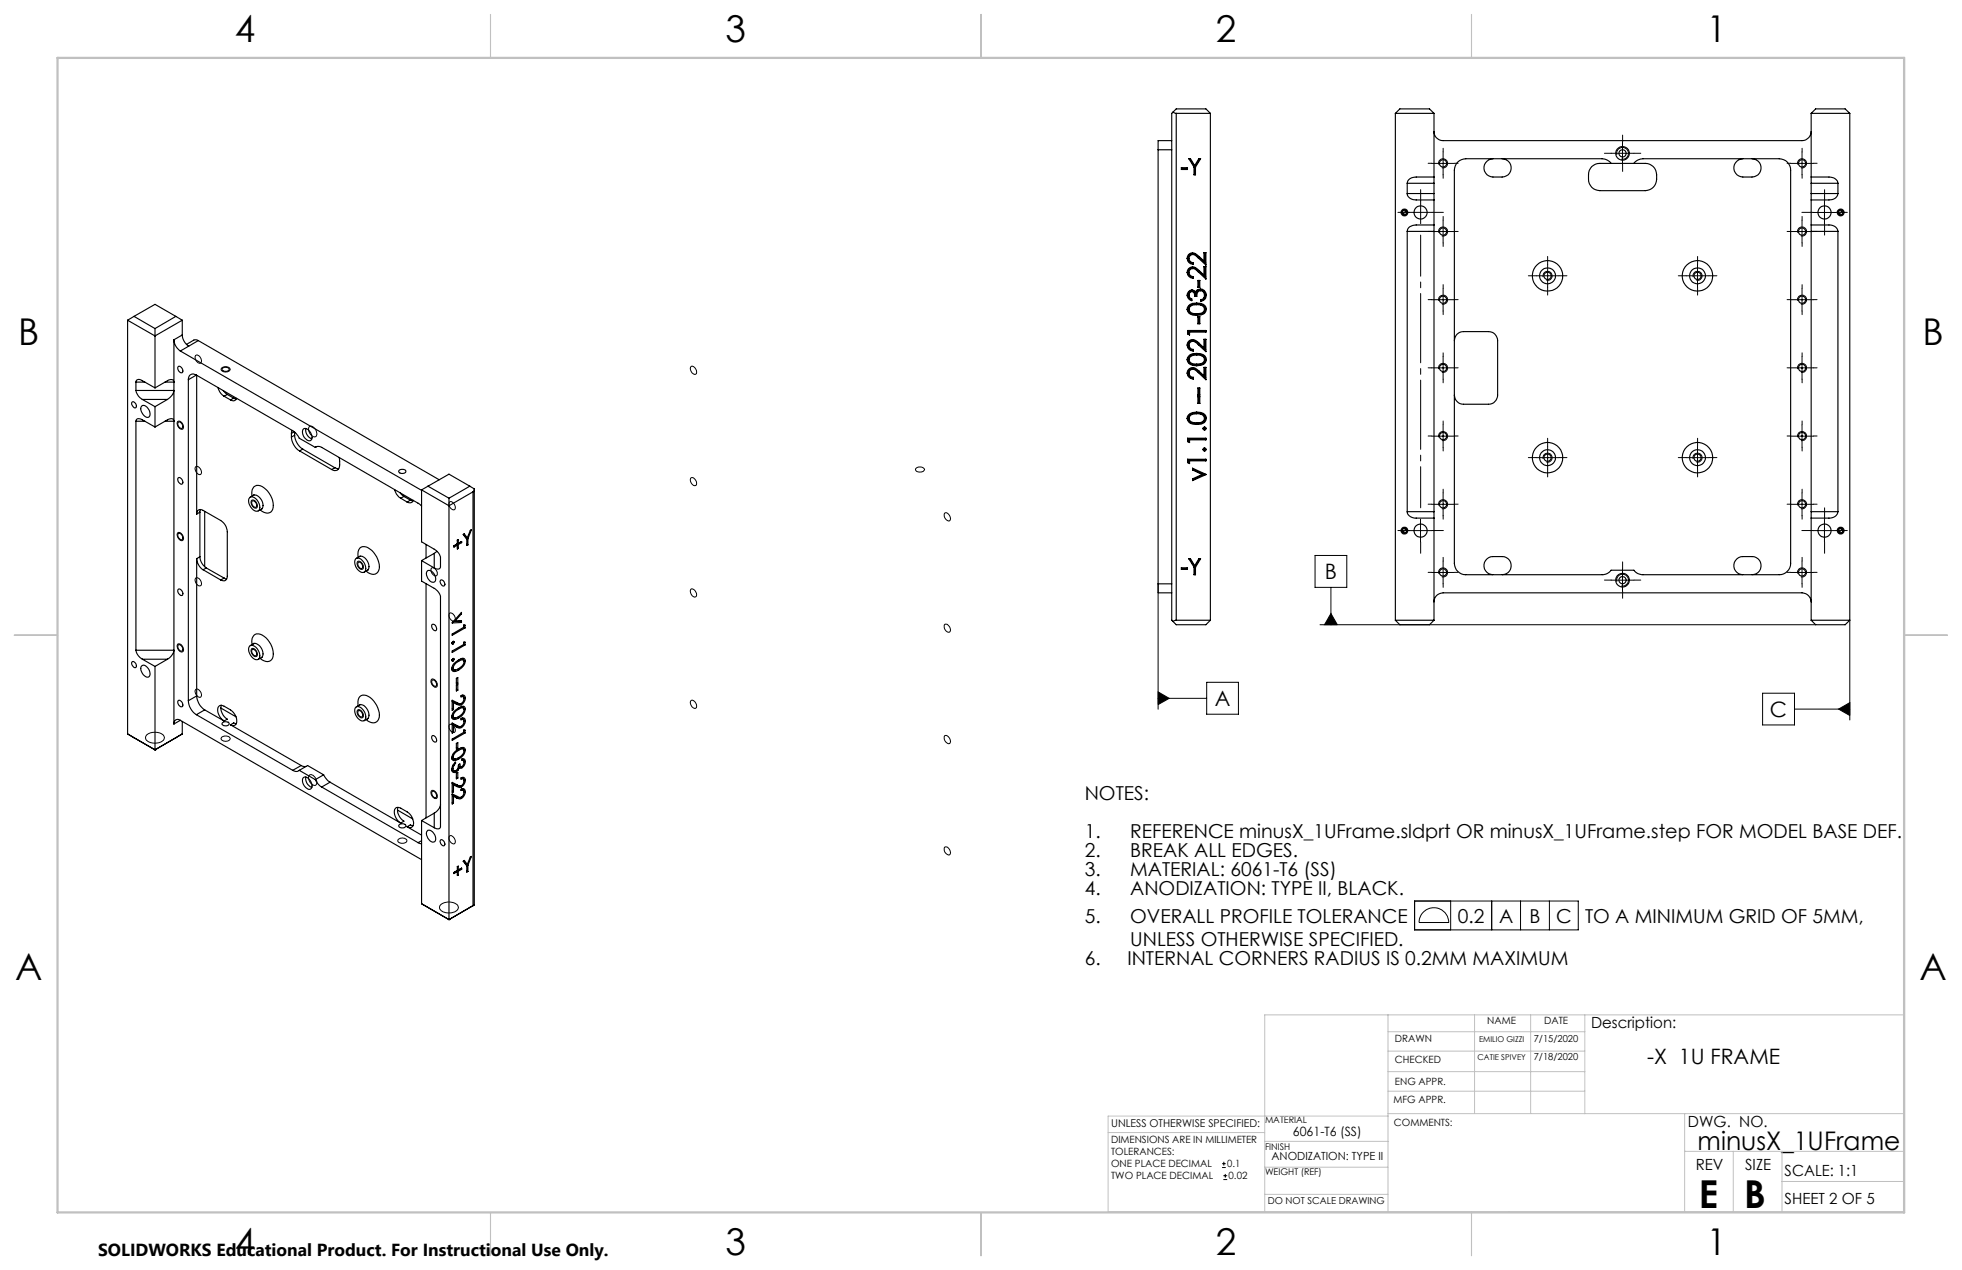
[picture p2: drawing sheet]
<svg xmlns="http://www.w3.org/2000/svg" width="432mm" height="279mm" viewBox="0 0 432 279" stroke-linecap="round" stroke-linejoin="round" font-family="sans-serif">
<defs><g id="words">
<g font-size="8.5">
<text x="373.9" y="265.7">E</text>
<text x="383.8" y="265.7">B</text>
</g>
<g font-size="8.1">
<text x="51.7" y="9.3">4</text>
<text x="159.7" y="9.3">3</text>
<text x="267.6" y="9.3">2</text>
<text x="375.6" y="9.3">1</text>
<text x="4" y="76">B</text>
<text x="423.1" y="76">B</text>
<text x="3.3" y="215.7">A</text>
<text x="422.4" y="215.7">A</text>
<text x="51.7" y="276">4</text>
<text x="159.7" y="276">3</text>
<text x="267.6" y="276">2</text>
<text x="375.6" y="276">1</text>
</g>
<text font-size="5.6" x="373.6" y="253">minusX_1UFrame</text>
<g font-size="4.7">
<text x="291.6" y="127.5">B</text>
<text x="267.3" y="155.4">A</text>
<text x="389.5" y="157.7">C</text>
<text x="362.5" y="234.1">-X 1U FRAME</text>
</g>
<g font-size="4.2">
<text x="238.7" y="176.1">NOTES:</text>
<text x="238.7" y="184.4">1.</text>
<text x="248.7" y="184.4">REFERENCE minusX_1UFrame.sldprt OR minusX_1UFrame.step FOR MODEL BASE DEF.</text>
<text x="238.7" y="188.6">2.</text>
<text x="248.7" y="188.6">BREAK ALL EDGES.</text>
<text x="238.7" y="192.8">3.</text>
<text x="238.7" y="197">4.</text>
<text x="248.7" y="192.8">MATERIAL: 6061-T6 (SS)</text>
<text x="248.7" y="197">ANODIZATION: TYPE II, BLACK.</text>
<text x="238.7" y="203">5.</text>
<text x="248.7" y="203">OVERALL PROFILE TOLERANCE</text>
<text x="320.8" y="203">0.2</text>
<text x="329.9" y="203">A</text>
<text x="336.6" y="203">B</text>
<text x="342.5" y="203">C</text>
<text x="348.8" y="203">TO A MINIMUM GRID OF 5MM,</text>
<text x="248.7" y="208.1">UNLESS OTHERWISE SPECIFIED.</text>
<text x="238.7" y="212.3">6.</text>
<text x="248.1" y="212.3">INTERNAL CORNERS RADIUS IS 0.2MM MAXIMUM</text>
</g>
<text font-size="3.8" x="21.6" y="276.3">SOLIDWORKS Educational Product. For Instructional Use Only.</text>
<g font-size="3.4">
<text x="350.2" y="226.2">Description:</text>
<text x="371.5" y="247.9">DWG. NO.</text>
<text x="373.2" y="257.5">REV</text>
<text x="384.1" y="257.5">SIZE</text>
<text x="392.8" y="258.7">SCALE: 1:1</text>
<text x="392.8" y="264.9">SHEET 2 OF 5</text>
</g>
<text font-size="2.8" x="284.5" y="250">6061-T6 (SS)</text>
<text font-size="2.5" x="279.8" y="255.2">ANODIZATION: TYPE II</text>
<text font-size="2.4" x="244.5" y="247.8">UNLESS OTHERWISE SPECIFIED:</text>
<g font-size="2.2">
<text x="327.3" y="225.4">NAME</text>
<text x="339.8" y="225.4">DATE</text>
<text x="307" y="233.8">CHECKED</text>
<text x="307" y="229.3">DRAWN</text>
<text x="307" y="238.6">ENG APPR.</text>
<text x="306.7" y="242.7">MFG APPR.</text>
<text x="244.5" y="251.5">DIMENSIONS ARE IN MILLIMETER</text>
<text x="306.8" y="247.7">COMMENTS:</text>
<text x="244.5" y="254.2">TOLERANCES:</text>
<text x="244.5" y="256.8">ONE PLACE DECIMAL</text>
<text x="270.1" y="256.8">0.1</text>
<text x="244.5" y="259.5">TWO PLACE DECIMAL</text>
<text x="270.4" y="259.5">0.02</text>
</g>
<g font-size="2.1">
<text x="337.6" y="233.1">7/18/2020</text>
<text x="337.6" y="229.3">7/15/2020</text>
<text x="279" y="264.9">DO NOT SCALE DRAWING</text>
</g>
<g font-size="2">
<text x="278.4" y="247.1">MATERIAL</text>
<text x="278.4" y="253">FINISH</text>
<text x="278.4" y="258.5">WEIGHT (REF)</text>
</g>
<g font-size="1.8">
<text x="325.2" y="233.1">CATIE SPIVEY</text>
<text x="325.5" y="229.3">EMILIO GIZZI</text>
</g>
</g></defs>
<g fill="none" stroke="#000" stroke-width=".22">
<path d="M315.1 35.9h5M316.6 36.2a1 1 0 0 1 .9-1.3 1 1 0 0 1 1.1 1.1 1 1 0 0 1-1.3 .9M317.6 33.4v5.1M354.6 33.7h5M355.8 34.1a1.3 1.3 0 0 1 1.2-1.6 1.3 1.3 0 0 1 1.4 1.4 1.3 1.3 0 0 1-1.6 1.1M357.1 31.3v4.9M394.1 35.9h5M395.6 36.2a.99 .99 0 0 1 .9-1.2 .99 .99 0 0 1 1.1 1 .99 .99 0 0 1-1.3 .9M396.6 33.4v5.1M309.1 46.2l-.3 .1-.2 .4M309.6 46.7l-.1 .4-.4 .1M315.1 50.9h5"/>
<path d="M316.6 51.2a1 1 0 0 1 .9-1.3 1 1 0 0 1 1.1 1.1 1 1 0 0 1-1.3 .9M317.6 48.4v5M340.6 58.2v5M373.6 58.2v5M394.1 50.9h5M395.6 51.2a.99 .99 0 0 1 .9-1.3 .99 .99 0 0 1 1.1 1.1 .99 .99 0 0 1-1.3 .9M396.6 48.4v5M399 46.7h5M401.5 44.2v5M405.1 46.2l-.4 .2-.1 .3M405.6 46.7l-.1 .3-.4 .2M43 78.2a1.11 1.11 0 0 1 1.3 1.5 .83 .83 0 0 1-1.3-.7z"/>
<path d="M315.1 65.9h5M316.6 66.2a1.01 1.01 0 0 1 .9-1.3 1.01 1.01 0 0 1 1.1 1.2 1.01 1.01 0 0 1-1.3 .8M317.6 63.4v5M317.6 78.4v5M338.1 60.7h5M339.6 61a1.01 1.01 0 0 1 .9-1.3 1.01 1.01 0 0 1 1.1 1.1 1.01 1.01 0 0 1-1.3 .9M371.1 60.7h5M372.6 61a1 1 0 0 1 .9-1.3 1 1 0 0 1 1.1 1.1 1 1 0 0 1-1.3 .9M394.1 65.9h5M395.6 66.2a1 1 0 0 1 1-1.2 1 1 0 0 1 1 1.1 1 1 0 0 1-1.3 .8M396.6 63.4v5M396.6 78.4v5"/>
<path d="M39.1 92.7a1.1 1.1 0 0 1 1.1 .5 1.1 1.1 0 0 1 0 1.2 1.19 1.19 0 0 1-1.1-1.7zM48.8 81a1.2 1.2 0 0 1 1.9 .3 1.14 1.14 0 0 1-2.1-.1zM68.1 93.8a1.31 1.31 0 0 1 1.6 1.3 .68 .68 0 0 1-.3 1 .68 .68 0 0 1-.9-.4l-.6-1.1zM152.1 80.6a1.15 1.15 0 0 1 1 1.7 1.16 1.16 0 0 1-1-1.7zM315.1 96h5M315.1 80.9h5M316.6 96.2a1.01 1.01 0 0 1 .9-1.3 1.01 1.01 0 0 1 1.1 1.1 1.01 1.01 0 0 1-1.3 .9M316.6 81.2a1.01 1.01 0 0 1 .9-1.3 1.01 1.01 0 0 1 1.1 1.1 1.01 1.01 0 0 1-1.3 .9M317.6 93.5v4.9M340.6 98.2v5M373.6 98.2v5M394.1 96h5"/>
<path d="M394.1 80.9h5M395.6 96.2a1 1 0 0 1 .9-1.3 1 1 0 0 1 1.1 1.1 1 1 0 0 1-1.3 .9M395.6 81.2a1 1 0 0 1 .9-1.3 1 1 0 0 1 1.1 1.1 1 1 0 0 1-1.3 .9M396.6 93.5v4.9M39.2 117.2a1.11 1.11 0 0 1 1 .6 1.11 1.11 0 0 1-.1 1.1 1.19 1.19 0 0 1-.9-1.7zM43.1 102.7a1.11 1.11 0 0 1 1 .5 1.11 1.11 0 0 1 0 1.2 1.19 1.19 0 0 1-1-1.7zM55.4 110.1a1.08 1.08 0 0 1 1 .4 1.08 1.08 0 0 1 .1 1.2 1.15 1.15 0 0 1-1.1-1.6zM99 110.4a1.19 1.19 0 0 1 1.2 1.5 .64 .64 0 0 1-.7 .2 .64 .64 0 0 1-.5-.5l-.2-.5zM152.1 105.1a1.15 1.15 0 0 1 1 1.7 1.15 1.15 0 0 1-1-1.7zM201.5 103.1a1.28 1.28 0 0 1 2 .2 1.18 1.18 0 0 1-2 0zM208 112.9a1.15 1.15 0 0 1 1 1.7 1.16 1.16 0 0 1-1-1.7zM309.1 116.2l-.3 .1-.2 .4"/>
<path d="M309.6 116.7l-.1 .4-.4 .1M310.1 116.7h5M312.6 114.2v5M315.1 110.9h5M316.6 111.2a1 1 0 0 1 .9-1.3 1 1 0 0 1 1.1 1.1 1 1 0 0 1-1.3 .9M317.6 108.4v5.1M338.1 100.7h5M339.6 101a1.01 1.01 0 0 1 .9-1.3 1.01 1.01 0 0 1 1.1 1.1 1.01 1.01 0 0 1-1.3 .9M371.1 100.7h5M372.6 101a1 1 0 0 1 .9-1.3 1 1 0 0 1 1.1 1.1 1 1 0 0 1-1.3 .9M394.1 110.9h5M395.6 111.2a.99 .99 0 0 1 .9-1.2 .99 .99 0 0 1 1.1 1 .99 .99 0 0 1-1.3 .9"/>
<path d="M396.6 108.4v5.1M399 116.7h5M401.5 114.2v5M405.1 116.2l-.4 .3-.1 .2M405.6 116.7l-.1 .3-.4 .2M43 127.2a1.06 1.06 0 0 1 1.1 .5 1.06 1.06 0 0 1 0 1.2 1.23 1.23 0 0 1-1.1-1.7zM78.7 123.5a1.18 1.18 0 0 1 1.1 1.7 1.15 1.15 0 0 1-1.1-1.7zM95 125a1.19 1.19 0 0 1 1.2 1.4 .64 .64 0 0 1-.6 .3 .64 .64 0 0 1-.5-.5l-.3-.8zM99 134.9a1.12 1.12 0 0 1 1 .5 1.12 1.12 0 0 1 0 1.2 1.19 1.19 0 0 1-1-1.7zM152.1 129.6a1.16 1.16 0 0 1 1 1.7 1.15 1.15 0 0 1-1-1.7zM208 137.3a1.15 1.15 0 0 1 1 1.8 1.15 1.15 0 0 1-1-1.8zM254.9 128.4v27.6"/>
<path d="M289.4 122.2h7v7h-7zM290.5 137.4h109.1M292.9 135l1.4 2.4h-2.8zM292.9 129.2v8.2M315.1 125.9h5M316.6 126.2a1 1 0 0 1 .9-1.3 1 1 0 0 1 1.1 1.1 1 1 0 0 1-1.3 .9M317.6 123.4v5M354.6 127.6h5M355.8 128a1.3 1.3 0 0 1 1.2-1.6 1.3 1.3 0 0 1 1.4 1.4 1.3 1.3 0 0 1-1.6 1.1M357.1 125.1v5M394.1 125.9h5M395.6 126.2a.99 .99 0 0 1 .9-1.3 .99 .99 0 0 1 1.1 1.1 .99 .99 0 0 1-1.3 .9"/>
<path d="M396.6 123.4v5M407.1 136.5v21.9M39.2 141.7a1.11 1.11 0 0 1 1 .5 1.11 1.11 0 0 1-.1 1.2 1.19 1.19 0 0 1-.9-1.7zM43.1 151.7a1.08 1.08 0 0 1 1.1 .5 1.08 1.08 0 0 1-.2 1.2 1.25 1.25 0 0 1-.9-1.7zM55.4 142.8a1.06 1.06 0 0 1 1.3 1.3l-.1 .2a.7 .7 0 0 1-.7 .1 .7 .7 0 0 1-.5-.6l-.2-.5zM78.7 156.2a1.18 1.18 0 0 1 1.1 1.7 1.15 1.15 0 0 1-1.1-1.7zM95 149.4a1.12 1.12 0 0 1 1.1 .6 1.12 1.12 0 0 1-.1 1.2 1.19 1.19 0 0 1-1-1.8zM98.8 159.5h.1a1.11 1.11 0 0 1 1.3 1.5 .96 .96 0 0 1-1.1-.2 .96 .96 0 0 1-.3-1zM152.1 154.1a1.15 1.15 0 0 1 1 1.7 1.16 1.16 0 0 1-1-1.7zM254.9 152.2l2.4 1.4-2.4 1.4zM254.9 153.6h10.7M265.6 150.1h7v7h-7z"/>
<path d="M387.9 152.5h7v7h-7zM394.9 156h12.2M404.6 156l2.5-1.4v2.8zM32.2 161.7a2.91 2.91 0 0 1 3.9 .3 1.21 1.21 0 0 1-1.4 1.4 2.27 2.27 0 0 1-2.7-1zM48.8 162.2a1.2 1.2 0 0 1 1.9 .3 1.14 1.14 0 0 1-2.1 0zM68.1 170.6a1.08 1.08 0 0 1 1.5 .9v.1a.71 .71 0 0 1-.1 1.1 .71 .71 0 0 1-1-.3l-.5-.8-.1-.7zM95 174a1.11 1.11 0 0 1 1.2 1.5l-.1 .1a1.11 1.11 0 0 1-1.2-1.5zM208 161.8a1.18 1.18 0 0 1 1 1.8 1.18 1.18 0 0 1-1-1.8zM87.7 184.6a1.11 1.11 0 0 1 1.8 .5 1.19 1.19 0 0 1-1.9-.2zM97 199a2.89 2.89 0 0 1 3.8 .3 1.24 1.24 0 0 1-1.4 1.5 2.12 2.12 0 0 1-2.7-1.2zM99 183.9a1.2 1.2 0 0 1 1.2 1.5 .75 .75 0 0 1-.8 .1 .75 .75 0 0 1-.5-.6l-.1-.8zM208 186.3a1.15 1.15 0 0 1 1 1.8 1.15 1.15 0 0 1-1-1.8z"/>
<path d="M311.3 198.2h36v6.4h-36zM319.3 198.2v6.4M328.3 198.2v6.4M334.6 198.2v6.4M341 198.2v6.4M313.3 200.7a3.3 3.3 0 0 1 3.5-.8 3.3 3.3 0 0 1 2 3.1h-6.5v-.5a3.2 3.2 0 0 1 1-1.8zM269 256.9h.8M269 256h.8M269.2 259.5h.9M269.2 258.7h.9M269.3 255.6v.8M269.7 258.3v.8"/>
</g>
<path d="M418.9 223.3v43.3" fill="none" stroke="#c0c0c0" stroke-width=".22" stroke-dasharray="15.2 1.3 1.3 1.3" stroke-dashoffset="5"/>
<g fill="none" stroke="#c0c0c0" stroke-width=".22">
<path d="M305.5 223.3v43.3M305.5 235.8h43.3M305.5 231.2h43.3M305.5 227h43.3M324.5 223.3v21.7M336.9 223.3v21.7M348.8 223.3v21.7M243.9 249.2h34.4M278.3 256.8h27.2M278.3 251.1h27.3M305.5 245h113.4M305.5 240.1h43.3"/>
<path d="M305.5 245.5h-61.6v21.1h175M370.8 245v21.6M370.8 253.3h48.1M381.5 253.3v13.3M392.2 259.9h26.7M392.2 253.3v13.3M278.3 262.7h27.2M418.9 265.1v-41.8h-140.6v43.3"/>
</g>
<path d="M108 3.2v9.5M215.9 3.2v9.5M323.8 3.2v9.5M3.1 139.7h9.6M419.1 139.7h9.5M108 266.7v9.6M215.9 266.7v9.6M323.8 266.7v9.6" fill="none" stroke="#c0c0c0" stroke-width=".25"/>
<path d="M12.7 12.7h406.4v254h-406.4z" fill="none" stroke="#c0c0c0" stroke-width=".5"/>
<g fill="none" stroke="#000" stroke-width=".22" stroke-dasharray="15.2 1.3 1.3 1.3">
<path d="M315.1 35.9h-.8M317.6 33.4v-.8M317.6 38.4v.8M320.1 35.9h.8M354.6 33.7h-1.5M357.1 31.2v-1.5M357.1 36.2v1.5M359.6 33.7h1.5M394.1 35.9h-.8M396.6 33.4v-.8M396.6 38.4v.8M399.1 35.9h.8"/>
<path d="M310.2 46.7h-2.5M312.7 46.7v-2.5M312.7 46.7h-2.5M312.7 46.7v2.5M312.7 46.7h2.5M312.7 44.2v-2.5M315.1 50.9h-.8M315.2 46.7h2.5M317.6 48.4v-.8M317.6 53.4v.8M320.1 50.9h.8M340.6 58.2v-1.8"/>
<path d="M373.6 58.2v-1.8M394.1 50.9h-.8M396.6 48.4v-.8M396.6 53.4v.8M399.1 46.7h-2.5M399.1 50.9h.8M401.6 44.2v-2.5M401.6 49.2v2.5M404.1 46.7h2.5M315.1 65.9h-.8M317.6 63.4v-.8M317.6 68.4v.8"/>
<path d="M317.6 78.4v-.8M320.1 65.9h.8M338.1 60.7h-1.7M340.6 63.2v1.7M343.1 60.7h1.8M371.1 60.7h-1.7M373.6 63.2v1.7M376.1 60.7h1.8M394.1 65.9h-.8M396.6 63.4v-.8M396.6 68.4v.8M396.6 78.4v-.8"/>
<path d="M399.1 65.9h.8M315.1 95.9h-.8M315.1 80.9h-.8M317.6 93.4v-.8M317.6 98.4v.8M317.6 83.4v.8M320.1 95.9h.8M320.1 80.9h.8M340.6 98.2v-1.8M373.6 98.2v-1.8M394.1 95.9h-.8M394.1 80.9h-.8"/>
<path d="M396.6 93.4v-.8M396.6 98.4v.8M396.6 83.4v.8M399.1 95.9h.8M399.1 80.9h.8M310.2 116.7h-2.5M312.7 119.2v2.5M315.1 110.9h-.8M315.2 116.7h2.5M317.6 108.4v-.8M317.6 113.4v.8M320.1 110.9h.8"/>
<path d="M338.1 100.7h-1.7M340.6 103.2v1.7M343.1 100.7h1.8M371.1 100.7h-1.7M373.6 103.2v1.7M376.1 100.7h1.8M394.1 110.9h-.8M396.6 108.4v-.8M396.6 113.4v.8M399.1 116.7h-2.5M399.1 110.9h.8M401.6 114.2v-2.5"/>
<path d="M401.6 119.2v2.5M404.1 116.7h2.5M315.1 125.9h-.8M317.6 123.4v-.8M317.6 128.4v.8M320.1 125.9h.8M354.6 127.6h-1.5M357.1 125.1v-1.5M357.1 130.1v1.5M359.6 127.6h1.5M394.1 125.9h-.8M396.6 123.4v-.8"/>
<path d="M396.6 128.4v.8M399.1 125.9h.8"/>
</g>
<path d="M312.7 111.7v-60" fill="none" stroke="#000" stroke-width=".22" stroke-dasharray="15.2 1.3 1.3 1.3" stroke-dashoffset="6.2"/>
<g fill="#000">
<path d="M254.9 152.2l2.4 1.4-2.4 1.4z"/>
<path d="M292.9 135l1.4 2.4h-2.8zM404.6 156l2.5 1.4v-2.8zM308.6 116.7l.2 .5h.3v-.5zM309.1 116.2v.5h.5l-.1-.3zM308.6 46.7l.2 .5h.3v-.5zM309.1 46.2v.5h.5l-.1-.3zM404.6 116.7l.1 .3 .4 .2v-.5zM405.1 116.2v.5h.5l-.1-.2zM404.6 46.7l.1 .3 .4 .2v-.5zM405.1 46.2v.5h.5l-.2-.3z"/>
</g>
<g fill="none" stroke="#000" stroke-width=".25">
<path d="M254.9 32.9h3M254.9 32.9v95.5M257.9 30.9h-3v2M258.2 24.7l.7 .2M258.2 24.7l-.3 .2v111.6l.3 .2M258.2 24.7l.7-.7h6.5l1 .9M258.9 24.9h7.5M258.9 24.9v111.6M260 36.9l.2 .2M260 36.9v.4M260 36.9h1.3M260 37.3h1.3"/>
<path d="M260.2 37.1l-.2 .2M260.2 37.1h1M261.2 37.1l.1 .2M261.3 36.9l-.1 .2M261.3 36.9v.4M261.7 34.9h.3M261.7 34.9l1.1 1.9M261.7 34.9l.2 .2M261.9 35.1l1 1.6M262 34.9l.9 1.5M262 34.9l-.1 .2M262.8 36.8v1.7"/>
<path d="M262.8 38.5h.3M262.9 36.8h.1M262.9 38.3l-.1 .2M262.9 38.3l.2 .2M262.9 36.4v1.9M262.9 36.7l-.1 .1M263 36.7l-.1 .1M263 36.7l.1 .1M263.1 36.8v1.7M263.8 34.9h.4M263.8 34.9l-.9 1.5M263.8 34.9l.1 .2"/>
<path d="M263.9 35.1l-.9 1.6M264.2 34.9l-1.1 1.9M264.2 34.9l-.3 .2M266.4 24.9v111.6M307.1 24.9l1-.9h6.5l1 .9M307.1 24.9h8.5M307.1 24.9v111.6M315.6 38.9h-3.9a1.71 1.71 0 0 0-2 1.4M315.6 38.9v1.4M315.6 28.9a1.99 1.99 0 0 0 2 2h79a2.05 2.05 0 0 0 2-2M315.6 24.9v14M328.6 34.9a2.01 2.01 0 0 0-2 2 2.01 2.01 0 0 0 2 2 4 4 0 0 0 3.3-.4 2.03 2.03 0 0 0 .6-2.3 2.03 2.03 0 0 0-1.9-1.3"/>
<path d="M350.3 36.7a2.47 2.47 0 0 1 1.8-.8h10a2.47 2.47 0 0 1 2.5 2.6 2.75 2.75 0 0 1-2.5 3.4h-10a2.47 2.47 0 0 1-2.5-2.5 3.3 3.3 0 0 1 .7-2.7zM354.6 35.9a2.58 2.58 0 0 0-2-1h-30a2.53 2.53 0 0 0-2.5 2.5v86.5a2.53 2.53 0 0 0 2.5 2.5h30a2.41 2.41 0 0 0 2-1h5a2.41 2.41 0 0 0 2 1h30a2.53 2.53 0 0 0 2.5-2.5v-86.5a2.53 2.53 0 0 0-2.5-2.5h-30a2.57 2.57 0 0 0-2 1M383.6 34.9a2.01 2.01 0 0 0-2 2 2.01 2.01 0 0 0 2 2 4 4 0 0 0 3.3-.4 2.03 2.03 0 0 0 .6-2.3 2.03 2.03 0 0 0-1.9-1.3M398.6 38.9h3.9a1.77 1.77 0 0 1 2 1.4M398.6 38.9v1.4M398.6 24.9v14M398.6 24.9l1-.9h6.5l1 .9M398.6 24.9h8.5M407.1 24.9v111.6M261.3 59.9h.1M261.3 56.8h.1M261.3 59.9a1.34 1.34 0 0 0 1.3 1.3"/>
<path d="M261.3 56.8a1.29 1.29 0 0 0 1.3 1.3M261.4 59.9v.1a1.17 1.17 0 0 0 1 1M261.4 56.8a1.1 1.1 0 0 0 1 1.2M261.5 56.9h.2M261.5 59.9a1.1 1.1 0 0 0 .9 1.1M261.5 59.9h.2M261.5 56.9a1.1 1.1 0 0 0 .9 1.1M261.7 59.9a.9 .9 0 0 0 .9 1M261.7 56.9a.9 .9 0 0 0 .9 .9M262.4 58l.2 .1M262.4 58h.1M262.5 55.8l.4 .1"/>
<path d="M262.5 55.6v.2M262.5 55.6l.6 .2 .8 .6M262.5 58.7v.2M262.5 58.9h-.2a.99 .99 0 0 0-.9 1M262.5 58.7a1.24 1.24 0 0 0-1.2 1.2M262.5 55.8a1.01 1.01 0 0 0-1.1 1M262.5 55.6a1.16 1.16 0 0 0-1.2 1.2M262.5 58.9l.4 .1M262.5 58.7l.6 .2 .8 .6M262.5 56l.6 .2 .6 .6M262.5 55.8v.2M262.5 55.8a1.03 1.03 0 0 0-1 1.1"/>
<path d="M262.5 56a.84 .84 0 0 0-.8 .9M262.5 59.1l.6 .2 .6 .5M262.5 58.9v.2M262.5 58.9a.96 .96 0 0 0-1 1M262.5 59.1a.78 .78 0 0 0-.8 .8M262.6 57.8l-.2 .2M262.6 57.8v.3M262.9 55.9l.9 .7M262.9 59l.9 .7M263.7 59.8l1.7 1.6M263.7 56.8l1.7 1.5M263.8 56.6h.1"/>
<path d="M263.8 59.7h.1M263.8 56.6l-.1 .2M263.8 59.7l-.1 .1M263.8 56.6l1.3 1.3M263.8 59.7l1.3 1.2M263.9 56.4l-.1 .2M263.9 59.5l-.1 .2M263.9 59.5l1.1 1M263.9 56.4l1.1 1M265 55.6v1.8M265 58.7v1.8M265 58.7h.4"/>
<path d="M265 55.6h.4M265 57.4l.1 .5M265 55.6l.1 .2M265 58.7l.1 .1M265.1 57.9h.1M265.1 55.8h.1M265.1 55.8v2.1M265.1 58.8v2.1M265.1 58.8h.1M265.2 57.9l.2 .4M265.2 55.8v2.1M265.2 58.8v2.2"/>
<path d="M265.4 55.6v2.7M265.4 58.7v2.7M265.4 55.6l-.2 .2M265.4 58.7l-.2 .1M309.7 42.6a1.7 1.7 0 0 0 2 1.4h3.9M309.7 50.9h5.9M309.7 40.3h5.9M309.7 42.6h5.9M309.7 40.3v2.3M309.7 50.9v61.7M315.6 42.6v1.4M315.6 49.5h-3.9a1.7 1.7 0 0 0-2 1.4"/>
<path d="M315.6 49.5v1.4M315.6 40.3v2.3M315.6 44v5.5M315.6 50.9v61.7M398.6 49.5h3.9a1.78 1.78 0 0 1 2 1.4M398.6 49.5v1.4M398.6 42.6v1.4M398.6 50.9h5.9M398.6 40.3v2.3M398.6 44v5.5M398.6 50.9v61.7M398.6 40.3h5.9"/>
<path d="M398.6 42.6h5.9M404.5 42.6a1.7 1.7 0 0 1-2 1.4h-3.9M404.5 40.3v2.3M404.5 50.9v61.7M28.1 70.4l6 3.5 6-3.5M28.1 70.4v91.1M29.5 69.6l4.6-2.6 4.6 2.6M29.5 69.6l4.6 2.7M29.5 69.6l-1.4 .8M34.1 72.3v13M38.3 74.8a3.2 3.2 0 0 0 1.4 2.4M38.3 74.8v84.5"/>
<path d="M38.7 69.6l-4.6 2.7M38.7 69.6l1.4 .8M39.7 77.2l53.1 30.7M40.1 73.7a3.2 3.2 0 0 0 1.4 2.5M40.1 70.4v3.3M40.1 73.7l-1.8 1.1M41.5 76.2l-1.8 1M43.6 74.9l-.7-.1-1.9 1M43.6 74.9l53.1 30.7M43.6 74.9l-2.1 1.3M261.3 75.9h.1M261.3 75.9a1.29 1.29 0 0 0 1.3 1.3"/>
<path d="M261.3 64.9a1.27 1.27 0 0 0 1 1.2M261.3 68.1a1.64 1.64 0 0 0 2.1 1.3M261.3 79.1a1.64 1.64 0 0 0 2.1 1.4M261.3 68.1h.1M261.3 64.9h.1M261.3 79.1h.1M261.4 72.7h4M261.4 72.7v.7M261.4 73.4l.4 .3M261.4 72.7l.1 .2M261.4 75.9v.1a1.17 1.17 0 0 0 1 1M261.4 68.1v.1a1.16 1.16 0 0 0 1.1 .9l.9 .1"/>
<path d="M261.4 64.9a1.12 1.12 0 0 0 .7 1M261.4 79.1v.1a1.16 1.16 0 0 0 1.1 1l.9 .1M261.5 68a1.41 1.41 0 0 0 1.9 1.2M261.5 68h.2M261.5 79.1h.2M261.5 79.1a1.41 1.41 0 0 0 1.9 1.2M261.5 76a1.03 1.03 0 0 0 .9 1M261.5 76h.2M261.5 64.9h.2M261.5 64.9a1.03 1.03 0 0 0 .6 1M261.5 72.9v.4M261.5 73.3l-.1 .1"/>
<path d="M261.5 72.9h3.7M261.5 73.3l.1 .1M261.6 73.4l.2 .3M261.7 68a1.03 1.03 0 0 0 .9 1h.8M261.7 79.1a1.03 1.03 0 0 0 .9 .9l.8 .1M261.7 76a.95 .95 0 0 0 .9 .9M261.7 64.9a.83 .83 0 0 0 .6 .9M261.8 73.1v.6M261.8 73.1h3.6M261.8 73.1l-.2-.2v.5M262.1 65.9l.2 .2M262.1 65.9h.1"/>
<path d="M262.3 65.8l-.2 .1M262.3 65.8v.3M262.3 64.1l-.5 .4-.1 .4M262.3 64.1l.4 .3 .3 .8M262.3 63.8l.6 .2 .2 .3M262.3 63.8a1.11 1.11 0 0 0-1 1.1M262.3 64a.89 .89 0 0 0-.8 .9M262.3 64v.1M262.3 63.8v.2M262.3 64a.99 .99 0 0 0-.9 .9M262.3 64l.6 .2 .3 .4M262.3 64h.1a.97 .97 0 0 1 .7 1"/>
<path d="M262.4 77l.2 .2M262.4 61l.2 .2M262.4 61h.1M262.4 77h.1M262.5 74.9l.4 .1M262.5 74.7v.2M262.5 74.7l.8 .3 .6 .5M262.5 74.9h-.2a1.07 1.07 0 0 0-.9 1M262.5 74.7a1.16 1.16 0 0 0-1.2 1.2M262.5 74.9a1.03 1.03 0 0 0-1 1.1M262.5 74.9v.2M262.5 75.1a.84 .84 0 0 0-.8 .9"/>
<path d="M262.5 75.1l.6 .2 .6 .5M262.6 76.9l-.2 .1M262.6 60.9l-.2 .1M262.6 60.9v.3M262.6 76.9v.3M262.9 75l.9 .6M263 65.2h.4M263.1 64.3l.1 .3M263.1 65l-.1 .2M263.1 65h.1M263.2 65l.2 .2M263.4 69v.2"/>
<path d="M263.4 77.9a1.55 1.55 0 0 0-1.9 1.2M263.4 77.9v.2M263.4 78.1a1.52 1.52 0 0 0-1.6 .7l-.1 .3M263.4 66.9a1.55 1.55 0 0 0-1.9 1.1M263.4 66.9v.1M263.4 67a1.52 1.52 0 0 0-1.6 .7l-.1 .3M263.4 66.9l1 .1M263.4 67l1 .2M263.4 77.9l1 .2M263.4 78.1l1 .1M263.4 66.7a1.71 1.71 0 0 1 2.1 1.4M263.4 66.7a1.68 1.68 0 0 0-2.1 1.4"/>
<path d="M263.4 77.8a1.71 1.71 0 0 1 2.1 1.3M263.4 77.8a1.68 1.68 0 0 0-2.1 1.3M263.4 69.2v.2M263.4 66.7v.2M263.4 66.9a1.53 1.53 0 0 0-2 1.2M263.4 77.8v.1M263.4 77.9a1.53 1.53 0 0 0-2 1.2M263.4 66.9a1.55 1.55 0 0 1 1.9 1.2M263.4 77.9a1.55 1.55 0 0 1 1.9 1.2M263.5 63.8l-.4 .5M263.5 63.8l.1 .2M263.6 64l-.4 .6"/>
<path d="M263.6 61.7v1.5M263.6 69.7v1.5M263.6 69.7h.5M263.6 71.2h.5M263.6 61.7h.5M263.6 63.2h.5M263.6 61.7l.2 .2M263.6 69.7l.2 .1M263.7 75.8l1.7 1.6M263.8 75.6v.1M263.8 61.9h.1M263.8 61.9v1.1"/>
<path d="M263.8 69.8v1.2M263.8 63l-.2 .2M263.8 71l-.2 .2M263.8 71h.1M263.8 69.8h.1M263.8 63h.1M263.8 75.7l-.1 .1M263.8 75.7l1.3 1.2M263.9 63l.2 .2M263.9 61.9v1.1M263.9 69.8v1.2M263.9 71l.2 .2"/>
<path d="M263.9 75.5l-.1 .1M263.9 75.5l1.1 1M264.1 61.7v1.5M264.1 69.7v1.5M264.1 61.7l-.2 .2M264.1 69.7l-.2 .1M264.2 63.6a1.38 1.38 0 0 1 1.3 1.4M264.2 63.6l-.7 .2M264.2 63.7a1.21 1.21 0 0 1 1.1 1.3M264.2 63.6v.1M264.2 63.7l-.6 .3M264.2 64a.79 .79 0 0 0-.7 .6l-.1 .6"/>
<path d="M264.2 64h.2a.95 .95 0 0 1 .7 .9M264.2 63.8v.2M264.2 63.8a1.03 1.03 0 0 1 1.1 1.1M264.2 63.8a1.09 1.09 0 0 0-1 1.2M264.3 65.9l.2 .2M264.3 65.9v.4M264.4 67.2a.97 .97 0 0 1 .7 .8M264.4 78.2a.97 .97 0 0 1 .7 .9M264.4 67v.2M264.4 78.1v.1M264.4 78.1a1.2 1.2 0 0 1 .9 1M264.4 67a1.09 1.09 0 0 1 .9 1"/>
<path d="M264.5 66.1h.1M264.5 66.1l-.2 .2M264.9 65.6l-.6 .3M264.9 65.6l.1 .2M265 74.6v1.9M265 74.6h.4M265 76.5l.1 .4M265 60.5l.1 .4M265 74.6l.1 .2M265 65.8l-.5 .3M265.1 68h.2M265.1 68a.96 .96 0 0 1-.9 .9l-.8 .1"/>
<path d="M265.1 79.1h.2M265.1 79.1a.96 .96 0 0 1-.9 .9l-.8 .1M265.1 64.9l-.2 .7M265.1 64.9h.2M265.1 76.9h.1M265.1 60.9h.1M265.1 76.9l.1 .1M265.1 60.9l.1 .1M265.1 74.8v2.1M265.1 74.8h.1M265.2 72.9h.1M265.2 72.9l.2 .2"/>
<path d="M265.2 77l.2 .4M265.2 61l.2 .4M265.2 74.8v2.2M265.3 68a1.15 1.15 0 0 1-1.1 1.1l-.8 .1M265.3 79.1a1.15 1.15 0 0 1-1.1 1.1l-.8 .1M265.3 64.9l-.3 .9M265.3 65a1.13 1.13 0 0 1-.8 1.1M265.3 65h.2M265.3 79.1a1.15 1.15 0 0 1-1 1.1l-.9 .1M265.3 79.1h.2M265.3 68.1h.2M265.3 68.1a1.15 1.15 0 0 1-1 1l-.9 .1"/>
<path d="M265.4 72.7v.4M265.4 74.6v2.8M265.4 72.7l-.2 .2M265.4 74.6l-.2 .2M265.5 65a1.33 1.33 0 0 1-1.2 1.3M265.5 68.1a1.34 1.34 0 0 1-1.2 1.2l-.9 .1M265.5 79.1a1.34 1.34 0 0 1-1.2 1.3l-.9 .1M320.1 74.9a1.99 1.99 0 0 1 2-1.9h5.5a1.99 1.99 0 0 1 2 1.9v12a2.05 2.05 0 0 1-2 2h-5.5a2.05 2.05 0 0 1-2-2M29.1 88.4a.86 .86 0 0 1 .8 1.3 .88 .88 0 0 1-.8-1.3zM29.9 84.1a.78 .78 0 0 1 .6-.7 .78 .78 0 0 1 .8 .3l2.8 1.6M29.9 85.9a2.99 2.99 0 0 0 1.4 2M29.9 92.7a.78 .78 0 0 1 .6-.7 .78 .78 0 0 1 .8 .4l2.8 1.5"/>
<path d="M29.9 85.9h8.4a2.84 2.84 0 0 1-1.4 2M29.9 84.1v1.8M29.9 92.7v50.4M29.9 84.1h2M29.9 92.7h2M31.2 89.4a.93 .93 0 0 1 1.4 .5l.4 1a.68 .68 0 0 1-.3 .9 .68 .68 0 0 1-.9-.3l-.6-.9a1.15 1.15 0 0 1 0-1.2zM31.3 87.9l2.8 1.6M31.3 87.9h5.6M34.1 89.5v4.4M36.3 84.1h2a.7 .7 0 0 0-.5-.6 .7 .7 0 0 0-.7 .1l-3 1.7M36.3 92.7h2a.78 .78 0 0 0-.6-.7 .78 .78 0 0 0-.8 .4l-2.8 1.5M36.9 87.9l-2.8 1.6"/>
<path d="M39.2 80.7a.86 .86 0 0 1 .9 .3 .86 .86 0 0 1 0 1 .95 .95 0 0 1-.9-1.3zM39.2 92.9a.86 .86 0 0 1 .9 .4 .86 .86 0 0 1 0 .9 .95 .95 0 0 1-.9-1.3zM41.5 83.5v70.7M43.2 82.5l21.2 12.3a3.6 3.6 0 0 1 1.5 1.6l3.5 2M43.2 82.5a1.09 1.09 0 0 0-1.2-.1 1.09 1.09 0 0 0-.5 1.1M43.2 82.5l-1.7 1M43.3 82.6v30.5M47.9 85.3l.5 .9 .9 1M48.9 81.1a.95 .95 0 0 1 1.5 .2 .98 .98 0 0 1-1.5 0zM49.1 85.9l.9 .9M49.3 87.2l1.4 .8M50 86.8l-.7 .4"/>
<path d="M50 86.8l1.4 .8M51.4 87.6l.6 .2M51.4 87.6l-.7 .4M52.1 87.6l-.1 .1a.8 .8 0 0 1-1.3 .3M64.1 96.2a3.9 3.9 0 0 0 1.8 3M64.1 95.4v.8M64.3 94.7l-.2 .7M64.8 95l-.7 .4M64.8 95.7a4 4 0 0 0 1.8 3.1M64.8 95.7l-.7 .5M64.8 95.1v.6M65.9 99.2l7.1 4.1"/>
<path d="M66.6 98.8l-.7 .4M66.6 98.8l7.1 4.1M66.8 94.4a1.59 1.59 0 0 1 1.9 1.5 .77 .77 0 0 1-.4 1.1 .77 .77 0 0 1-1-.4l-.7-1.1v-.6zM67.3 94.3a2.11 2.11 0 0 0 1.3 2.3M69.4 98.4a1.26 1.26 0 0 1 1.4 0l21.2 12.3 .8 .6M69.7 98.2l-.3 .2M261.3 82.1a1.34 1.34 0 0 0 1.3 1.3M261.3 92v.1a1.67 1.67 0 0 0 2.1 1.3M261.3 92h.1M261.3 82.1h.1M261.4 96.4v.8M261.4 96.4h4"/>
<path d="M261.4 97.2l.4 .2M261.4 96.4l.4 .4M261.4 92v.1a1.16 1.16 0 0 0 1.1 1l.9 .1M261.4 82.1a1.17 1.17 0 0 0 1 1.1M261.5 92a1.45 1.45 0 0 0 1.9 1.2M261.5 92h.2M261.5 82.1a1.1 1.1 0 0 0 .9 1.1M261.5 82.1h.2M261.5 97l-.1 .2M261.5 97l.1 .1M261.6 96.6v.5M261.6 97.1l.2 .3"/>
<path d="M261.7 92a.96 .96 0 0 0 .9 1h.8M261.7 82.1a.9 .9 0 0 0 .9 .9M261.8 96.8v.6M261.8 96.8h3.6M262.4 83.2l.2 .2M262.4 83.2h.1M262.5 81l.4 .1M262.5 80.9v.1M262.5 80.9l.6 .1 .8 .7M262.5 80.9a1.24 1.24 0 0 0-1.2 1.2M262.5 81l-.2 .1a.99 .99 0 0 0-.9 1M262.5 81.2a.78 .78 0 0 0-.8 .9"/>
<path d="M262.5 81.2l.6 .2 .6 .6M262.5 81.1a.96 .96 0 0 0-1 1M262.5 81.1v.1M262.5 81.1h.4M262.6 83l-.2 .2M262.6 83v.4M262.9 81.1l.9 .7M263.4 93v.2M263.4 90.8a1.54 1.54 0 0 0-1.9 1.2M263.4 90.8v.2M263.4 91l-.9 .1a.96 .96 0 0 0-.8 .9M263.4 90.8l1 .2"/>
<path d="M263.4 91l1 .2M263.4 80.1v.2M263.4 90.7a1.71 1.71 0 0 1 2.1 1.3M263.4 90.7a1.74 1.74 0 0 0-2.1 1.3M263.4 93.2v.2M263.4 90.7v.1M263.4 90.8a1.53 1.53 0 0 0-2 1.2M263.4 80.3v.2M263.4 90.8a1.55 1.55 0 0 1 1.9 1.2M263.6 87.2h.5M263.6 85.4v1.5M263.6 87.2v1.6"/>
<path d="M263.6 88.8h.5M263.6 85.4h.5M263.6 86.9h.5M263.6 85.4l.2 .1M263.6 87.2l.2 .2M263.7 82l1.7 1.5M263.8 81.8h.1M263.8 85.5v1.2M263.8 87.4v1.2M263.8 85.5h.1M263.8 88.6l-.2 .2M263.8 88.6h.1"/>
<path d="M263.8 86.7l-.2 .2M263.8 87.4h.1M263.8 86.7h.1M263.8 81.8l-.1 .2M263.8 81.8l1.3 1.3M263.9 85.5v1.2M263.9 87.4v1.2M263.9 86.7l.2 .2M263.9 88.6l.2 .2M263.9 81.7l-.1 .1M263.9 81.7l1.1 1M264.1 85.4v1.5"/>
<path d="M264.1 87.2v1.6M264.1 85.4l-.2 .1M264.1 87.2l-.2 .2M264.4 91.2l.4 .3 .3 .5M264.4 91v.2M264.4 91a1.08 1.08 0 0 1 .9 1M264.8 98.9l.3 .3M264.8 94.3l.3 .3M264.8 98.9h.1M264.8 94.3h.1M264.9 98.9l.2 .2M264.9 94.3l.2 .1"/>
<path d="M265 80.8h.4M265 80.8v1.9M265 82.7l.1 .4M265 80.8l.1 .2M265.1 92h.2M265.1 92a1.04 1.04 0 0 1-.9 1h-.8M265.1 98.6l.3 .3M265.1 98.6h-.2l-.1 .3M265.1 93.9l.3 .4M265.1 93.9l-.3 .2v.2M265.1 98.6v.1M265.1 98.7l-.2 .2"/>
<path d="M265.1 99.1v.1M265.1 98.7l.2 .2M265.1 94.4v.2M265.1 93.9v.2M265.1 94.1l-.2 .2M265.1 94.1l.2 .2M265.1 83.1h.1M265.1 81h.1M265.1 81v2.1M265.2 96.6h.1M265.2 96.6h-3.7v.4M265.2 96.6l.2 .2"/>
<path d="M265.2 83.1l.2 .4M265.2 81v2.1M265.3 92a1.15 1.15 0 0 1-1.1 1.1l-.8 .1M265.3 98.9h.1M265.3 98.9l-.2 .2M265.3 94.3h.1M265.3 94.3l-.2 .1M265.3 92a1.22 1.22 0 0 1-1 1.1l-.9 .1M265.3 92h.2M265.4 80.8v2.7M265.4 96.4v.4M265.4 96.4l-.2 .2"/>
<path d="M265.4 80.8l-.2 .2M265.4 98.9l-.3 .3M265.4 94.3l-.3 .3M265.5 92a1.42 1.42 0 0 1-1.2 1.3l-.9 .1M39.2 105.2a.81 .81 0 0 1 .9 .4 .81 .81 0 0 1-.2 .9l-.7-.6zM39.2 117.4a.81 .81 0 0 1 .9 .4 .81 .81 0 0 1-.2 1l-.7-.7zM43.3 113.1a.86 .86 0 0 1 .4-.9 .86 .86 0 0 1 1 .1l3.9 2.2a3.1 3.1 0 0 1 1.4 2.5v9.8a.88 .88 0 0 1-.4 .9 .88 .88 0 0 1-1-.1M44 112.7l-.7 .4M44 112.7v9.8M44.1 112.1l-.1 .6M45 112.5v12.2M55 109.5a1.61 1.61 0 0 1 2 1.3l.1 .4a.86 .86 0 0 1-.2 1.2 .86 .86 0 0 1-1.2-.3 2.1 2.1 0 0 1-.7-2.6z"/>
<path d="M55.5 110.3a.86 .86 0 0 1 .9 .3 .86 .86 0 0 1 0 1 .95 .95 0 0 1-.9-1.3zM55.5 109.1a1.6 1.6 0 0 1 .1-1.7 1.6 1.6 0 0 1 1.7-.5 4.8 4.8 0 0 1 2.7 5.2 1.42 1.42 0 0 1-2.3 .4l-.5-.3M55.8 109a1.87 1.87 0 0 1 2.1 1.8 1.09 1.09 0 0 1-.4 1.2M55.8 109l-.7 .4M55.9 108.8l-.1 .2M57.5 112l-.7 .4M57.7 111.9l-.2 .1M73.7 102.9l.8 .2M73.7 102.9l-.7 .4M74.6 100.6l.2 .9a2 2 0 0 1-.6 1.9 1.21 1.21 0 0 1-1.2-.1M86.9 107.7l.3 1 1 .9M87.9 103.4l.8-.1 .6 .3a.81 .81 0 0 1-.8 .6 .81 .81 0 0 1-.7-.6z"/>
<path d="M88.1 108.4l.8 .8M88.2 109.6l1.4 .9M88.9 109.2l-.7 .4M88.9 109.2l1.4 .8M90.3 110l.6 .2M90.3 110l-.7 .5M90.9 110.1a.81 .81 0 0 1-1.3 .4M92.8 107.8v11.4l2.8 1.6a2.52 2.52 0 0 1 1.3 2v1.8a.66 .66 0 0 1-.4 .6 .66 .66 0 0 1-.7-.1l-.2-.1M92.8 107.8l6 3.5 5.3-3.1M93.8 119.8v3M94.2 107l4.6 2.6M98.8 109.6v92.7"/>
<path d="M100.6 119.7h.1M100.6 119.7l.3-.1v-.9l-.3 .1v2l.3-.2M100.6 119.7l.3 .1M100.9 119.8v.8M101.6 119.1l-1.7 1v.3l.7-.5M101.6 119.4l-.7 .4M101.6 119.1v.3M101.6 119.1l-.2 .1 .2 .2M102 117.6l.7 1M102 117.5v.1M102 117.5l.7 1M102.2 117.5l.6 .8"/>
<path d="M102.2 117.5l-.2 .1M102.2 117.5h-.2M102.7 118.5h.1M102.7 118.5v1.5l.3-.1M102.7 118.5h.3M102.7 119.7l.3 .2M102.8 118.3l.7-1.6 .3-.1-.8 1.9M102.8 118.3l-.1 .2M103 118.5v1.4M103.4 107l-4.6-2.7-6 3.5M103.4 107l-4.6 2.6M103.4 107l1 .6"/>
<path d="M104.1 108.2v91M104.4 107.6l-.3 .6M104.4 107.6v91.5M261.4 101v.8M261.4 101h4M261.4 101.8l.4 .2M261.4 101l.1 .2M261.5 101.2v.5M261.5 101.7l-.1 .1M261.5 101.7h.1M261.5 101.2h3.7M261.6 101.7l.2 .3"/>
<path d="M261.8 101.4v.6M261.8 101.4h3.6M261.8 101.4l-.2-.2v.5M262.5 103l2.9 1.4M262.5 103v.4M262.5 105.3v.4M262.5 103.4l2.1 1M262.5 103l.1 .3M262.5 105.3l.1 .1M262.6 103.3h.1M262.6 103.3l-.1 .1M262.6 105.5l-.1 .2"/>
<path d="M262.6 103.3l2.4 1.1M262.6 105.4v.1M264.6 104.4l-2.1 .9M264.6 104.4h.8M265 104.4l-2.4 1M265 104.4l-2.4 1.1M265.2 101.2h.1M265.2 101.2l.2 .2M265.4 104.4h.1M265.4 101v.4M265.4 104.4l-2.9 1.3M265.4 101l-.2 .2"/>
<path d="M309.7 112.6a1.7 1.7 0 0 0 2 1.4h3.9M309.7 112.6h5.9M315.6 112.6v1.4M315.6 114v22.5M398.6 112.6v1.4M398.6 112.6h5.9M398.6 114v22.5M404.5 112.6a1.7 1.7 0 0 1-2 1.4h-3.9M39.2 129.7a.86 .86 0 0 1 .9 .3 .86 .86 0 0 1 0 1 .98 .98 0 0 1-.9-1.3zM43.3 122.9a3.2 3.2 0 0 0 1.4 2.4M43.3 122.9v30.2M44 122.5a3.2 3.2 0 0 0 1.4 2.5"/>
<path d="M44 122.5l-.7 .4M44.7 125.3l3.9 2.3M45.4 125l-.7 .3M45.4 125l3.9 2.2M49.3 127.2l.6 .2M49.3 127.2l-.7 .4M78.3 122.9a1.37 1.37 0 0 1 1.9 1l.3 .8a.84 .84 0 0 1-.3 1.2 .84 .84 0 0 1-1.1-.3 2.2 2.2 0 0 1-.8-2.7zM78.8 123.8a.8 .8 0 0 1 .9 .4 .8 .8 0 0 1-.1 .9l-.5-.2-.3-.5zM78.8 122.6v-.4a1.52 1.52 0 0 1 .7-1.8 1.52 1.52 0 0 1 1.9 .4 4.7 4.7 0 0 1 1.9 4.8 1.57 1.57 0 0 1-2.7 .1M79.1 122.4a1.83 1.83 0 0 1 2.1 1.9 1.15 1.15 0 0 1-.3 1.2M79.1 122.4l-.7 .4M79.3 122.3l-.2 .1"/>
<path d="M80.9 125.5l-.7 .4M81 125.4l-.1 .1M92.8 123.3v4.5l2.8 1.6a2.75 2.75 0 0 1 1.3 2v50.4a.66 .66 0 0 1-.4 .6 .66 .66 0 0 1-.7-.2l-.2-.1M92.8 123.3l2.8 1.7M93.8 128.4v51.5M94 125.7a1.34 1.34 0 0 1 1.8 1.2 .8 .8 0 0 1-.3 1.2 .8 .8 0 0 1-1.1-.5l-.4-.7a1.15 1.15 0 0 1 0-1.2zM95.1 137.4a.82 .82 0 0 1 .9 .4 .82 .82 0 0 1-.2 1l-.4-.2-.3-.5zM95.6 121.7v3.3M95.6 121.7l-2.8 1.6M96.2 121.3l-.6 .4M97 127.6a.86 .86 0 0 1 .8 1.3 .88 .88 0 0 1-.8-1.3zM100.6 120.5l.3 .1"/>
<path d="M101.2 136.7h.1M101.2 136.7l.4 .2M101.4 134.9l.2 .1M101.6 135v-.3l-2.1 2.4 2.1-.2M101.6 136.6v.3M101.6 135l-1.5 1.7h-.4l1.9-.1M101.6 136.6l-.4 .1M102.1 138l-2.6 1.5v.3l2.8-1.7M102.1 138l.2 .1M102.1 137.5h.2M102.3 137.5v.6M102.3 137.5h-.2v.5"/>
<path d="M254.9 128.4v2h3M254.9 128.4h3M258.9 136.5l-.7 .2M258.9 136.5h7.5M260 124.9v.4M260 125.3h1.3M260 124.9l.2 .2M260 124.9h1.3M260.2 125.1l-.2 .2M260.2 125.1h1M261.2 125.1l.1 .2M261.3 124.9l-.1 .2"/>
<path d="M261.3 124.9v.4M261.7 122.9l1.1 1.9M261.7 122.9h.3M261.7 122.9l.2 .2M261.9 123.1l1 1.6M262 122.9l.9 1.6M262 122.9l-.1 .2M262.8 126.4h.3M262.8 124.8v1.6M262.9 124.7h.1M262.9 124.7l-.1 .1M262.9 124.5v1.8"/>
<path d="M262.9 126.3l-.1 .1M262.9 126.3l.2 .1M263 124.7l.1 .1M263.1 124.8v1.6M263.8 122.9h.4M263.8 122.9l-.9 1.6M263.8 122.9l.1 .2M263.9 123.1l-.9 1.6M264.2 122.9l-1.1 1.9M264.2 122.9l-.3 .2M266.4 136.5l-1 .9h-6.5l-.7-.7M307.1 136.5l1 .9h6.5l1-.9"/>
<path d="M307.1 136.5h8.5M315.6 132.4a1.99 1.99 0 0 1 2-2h79a2.05 2.05 0 0 1 2 2M328.6 126.4a1.99 1.99 0 0 1-2-2 1.99 1.99 0 0 1 2-2h2a1.99 1.99 0 0 1 2 2 1.99 1.99 0 0 1-2 2M383.6 126.4a1.99 1.99 0 0 1-2-2 1.99 1.99 0 0 1 2-2h2a1.99 1.99 0 0 1 2 2 1.99 1.99 0 0 1-2 2M398.6 136.5l1 .9h6.5l1-.9M398.6 136.5h8.5M29 145.7l.1-.1a.86 .86 0 0 1 .8 1.3 .94 .94 0 0 1-.9-1.2zM29.9 143.1a2.8 2.8 0 0 0 1.4 1.9M29.9 143.1h8.4a2.84 2.84 0 0 1-1.4 1.9M31.2 146.5a.93 .93 0 0 1 1.4 .5l.4 1.1a.67 .67 0 0 1-.3 .8 .67 .67 0 0 1-.9-.2l-.6-.9a1.15 1.15 0 0 1 0-1.3zM31.3 145l2.8 1.6M31.3 145h5.6"/>
<path d="M34.1 146.6v18.4M36.9 145l-2.8 1.6M39.2 154.2a.86 .86 0 0 1 .9 .3 .86 .86 0 0 1 0 1 .95 .95 0 0 1-.9-1.3zM39.2 141.9a.86 .86 0 0 1 .9 .4 .86 .86 0 0 1 0 .9 .95 .95 0 0 1-.9-1.3zM39.7 158.5a.86 .86 0 0 0-1-.1 .86 .86 0 0 0-.4 .9M39.7 158.5l53.1 30.6M39.7 158.5l-1.4 .8M40.1 158.7v2.8M41.5 154.2a3.9 3.9 0 0 0 1.7 3M43.2 157.2l21.2 12.3M43.3 153.1a3.9 3.9 0 0 0 1.7 3.1M43.3 153.1l-1.8 1.1"/>
<path d="M45 156.2l4.3 2.4M45 156.2l-1.8 1M48.6 155.8l3.3 1.9M48.7 155.2a2.72 2.72 0 0 0 1.3 3l-.7 .4M49 159a.84 .84 0 0 1 1.4 .4 .95 .95 0 0 1-1.5-.2zM49.3 158.6a2.64 2.64 0 0 1-1.1-3.2 .84 .84 0 0 1 1.1 0 4.6 4.6 0 0 1 2.6 2.2l.2 .8a.88 .88 0 0 1-.3 1.1 .88 .88 0 0 1-1.1 0M50.7 159.5l15.6 8.9M52 159.2l-.6-.2-.7 .5M55 142.1a1.61 1.61 0 0 1 2 1.4l.1 .4a.86 .86 0 0 1-.2 1.1 .86 .86 0 0 1-1.2-.2 2.12 2.12 0 0 1-.7-2.7zM55.5 142.9a.86 .86 0 0 1 .9 .4 .86 .86 0 0 1 0 1 .98 .98 0 0 1-.9-1.4zM55.5 141.8a1.6 1.6 0 0 1 .1-1.7 1.6 1.6 0 0 1 1.7-.6 4.7 4.7 0 0 1 2.7 5.2 1.42 1.42 0 0 1-2.3 .5l-.5-.3M55.8 141.6a1.87 1.87 0 0 1 2.1 1.9 1.15 1.15 0 0 1-.4 1.2"/>
<path d="M55.8 141.6l-.7 .4M55.9 141.5l-.1 .1M57.5 144.7l-.7 .4M57.7 144.6l-.2 .1M78.3 155.6a1.37 1.37 0 0 1 1.9 1l.3 .8a.84 .84 0 0 1-.3 1.1 .84 .84 0 0 1-1.1-.2 2.2 2.2 0 0 1-.8-2.7zM78.8 156.4a.8 .8 0 0 1 .9 .4 .8 .8 0 0 1-.1 1l-.5-.2-.3-.5zM78.8 155.3v-.5a1.52 1.52 0 0 1 .7-1.8 1.52 1.52 0 0 1 1.9 .4 4.8 4.8 0 0 1 1.9 4.8 1.57 1.57 0 0 1-2.7 .1M79.1 155.1a1.65 1.65 0 0 1 2 1.5l.1 .4a1.15 1.15 0 0 1-.3 1.2M79.1 155.1l-.7 .4M79.3 155l-.2 .1M80.9 158.2l-.7 .3M81 158.1l-.1 .1"/>
<path d="M95.1 149.7a.8 .8 0 0 1 .8 .4 .8 .8 0 0 1-.1 .9l-.4-.2-.3-.4zM99.4 147.2l.4 .3 .4-.1M99.4 146.9l.3 .1M99.4 147.3l.8 .1M99.4 157.5l.3 .1M99.4 157.9l.4 .1h.4M99.4 157.7l.2 .2 .3 .1M99.5 155.9l.3 .2M99.5 159.2l.9 .5M99.5 159.3l.3 .3M99.8 154.6v1.5M99.8 159.6v1.5"/>
<path d="M99.8 159.6l.7 .4M99.8 154.6l.7 .4M99.8 154.6l-.3-.4 .9 .5M99.9 141.3l-.1-.2-.3 .2v.3l.2 .1M99.9 141.3l-.2 .4M99.9 145v-.1a.45 .45 0 0 0-.4 .6l.2-.1M99.9 145l-.2 .4M99.9 141.3l-.3-.1-.1 .2 .2 .3M99.9 145h-.3l-.1 .2 .2 .2M100.2 158h-.3M100.4 159.7h.1M100.4 154.7l.9 .1"/>
<path d="M100.4 159.7l.9 .2M100.4 149.2l.4-.2v1.3l-.4 .2zM100.4 150.7l.4-.1v1.2l-.4 .2zM100.4 150.1l.4 .2M100.4 151.7l.4 .1M100.4 154.7l.1 .3M100.4 159.7l.1 .3M100.5 160l.6 .2 .5-.1M100.5 155l.6 .2 .5-.2M100.7 154.6l-.3 .1M100.7 159.7h-.3M100.7 154.6l-1.2-.5v2.2l.3-.2"/>
<path d="M100.7 159.7l-1.2-.6v2.2l.3-.2M100.8 147.2l.1 .2M100.8 157.8l.1 .2M100.8 145.3l.1 .2M100.8 155.9l.1 .1M100.9 145.5a2.02 2.02 0 0 0-1.2 1.5M100.9 145.5l.6-.3h.5a1.04 1.04 0 0 1-.5 1.5l-.8 .5a.59 .59 0 0 1-1-.2M100.9 156a1.99 1.99 0 0 0-1.2 1.6M100.9 156l.9-.3a.72 .72 0 0 1 0 1.3l-1 .7a.8 .8 0 0 1-1 .1l-.1-.2M101.4 154.8l.2 .2M101.4 159.8l.2 .3M101.5 144.9l.3 .1 .3 .3 .3 .1"/>
<path d="M101.7 153l.4 .5M101.7 155.4l.2 .1 .2 .4-.3-.4h-.3M101.7 144.9h.2l.2 .4M101.7 158l.3 .2 .1 .3-.4-.5M101.7 153l.4 .4M102.1 153.5l.3 .1M102.1 155.9l.3 .1M102.1 158.5l.3 .1M102.1 141.7l.2 .2M102.3 141.3h-.2v.5l-2.6 1.4v.3l2.8-1.6M102.3 141.3v.6M102.3 141.3h-.2"/>
<path d="M102.4 145.4a2.46 2.46 0 0 1-1.5 2M102.4 145.4l-.2-.5a2.8 2.8 0 0 0-2.8 2.2l.1 .4 .4 .2 1-.3M102.4 158.6l-.3-.6-.6 .1v.3l.3-.1a.91 .91 0 0 1-.4 1.5l-.7-.1M102.4 158.6l-.3 1-.5 .5M102.4 156a2.46 2.46 0 0 1-1.5 2M102.4 156l-.2-.6a2.65 2.65 0 0 0-2.7 2.6l.4 .3 1-.3M102.4 153.6a.6 .6 0 0 0-.5-.7l-.4 .1v.3l.3-.1a.89 .89 0 0 1 .1 1.2 .89 .89 0 0 1-1.2 .2M102.4 153.6l-.3 1-.5 .4M28.1 161.5l6 3.5M34.1 165h.1M40.1 161.5l-6 3.5M64.4 169.5a1.17 1.17 0 0 0 1.5 0"/>
<path d="M65.9 169.5l3.5 2M65.9 169.5l1.8-1.1 3.5 2.1M66.3 168.4l1 .2M66.3 168.4l-1.9 1.1M66.8 171.1a1.16 1.16 0 0 1 1.5 .7l.2 .4a.85 .85 0 0 1 .2 1 .85 .85 0 0 1-.9 .4 1.97 1.97 0 0 1-1-2.5zM67.3 171a2.11 2.11 0 0 0 1.3 2.2M69.4 171.5a3.4 3.4 0 0 0 1.4 1.6M70.8 173.1l21.2 12.3M71.2 170.5l.8 1.1 .6 .5M71.2 170.5l-1.8 1M72.6 172.1l15.6 9M72.6 172.1l-1.8 1"/>
<path d="M87.5 178.2l3.3 2M87.6 177.6a2.66 2.66 0 0 0 1.3 3.1l-.7 .4M95.1 161.9a.8 .8 0 0 1 .8 .4 .8 .8 0 0 1-.1 1l-.6-.4-.2-.6zM95.1 174.2a.8 .8 0 0 1 .8 .4 .8 .8 0 0 1-.1 .9l-.6-.4-.2-.5zM95.6 178.9v3.2M95.6 178.9l-2.8 1.6M96.9 177a2.68 2.68 0 0 1-1.3 1.9M99.4 166.8l.2 .2h.6M99.4 166.5l.3 .1M99.4 166.9l.4 .2 .4-.1M99.4 169.5l.5 .2M99.4 169.4l.2 .2 .3 .1"/>
<path d="M99.4 169.1h.3M99.5 161l.3 .1M99.5 174l.3 .2M99.5 176.5l.3 .2M99.7 168.3l.2 .2M99.8 172.7v1.5M99.8 175.2v1.5M99.8 175.2l.7 .4M99.8 172.7l.7 .3M99.8 172.7l-.3-.4 .9 .5M99.8 175.2l-.3-.4 .9 .5M99.9 169.7h.3l.1 .2"/>
<path d="M99.9 168.5l-.2 .6M100 167.9l.3 .1M100.3 168l-.4 .5M100.3 168v-.3a1.59 1.59 0 0 0-.5 2.2h.5M100.4 172.8h.1M100.4 172.8l.9 .1M100.4 175.3l.9 .1M100.4 163.5l.4-.1v1.2l-.4 .2zM100.4 170.1l.4-.2v1.3l-.4 .1zM100.4 164.5l.4 .1M100.4 171l.4 .2M100.4 172.8l.1 .2"/>
<path d="M100.4 175.3l.1 .3M100.5 175.6l.6 .2 .5-.2M100.5 173l.6 .2 .5-.1M100.6 169.2l.3 .2M100.7 172.7l-.3 .1M100.7 175.2l-.3 .1M100.7 172.7l-1.2-.6v2.2l.3-.1M100.7 175.2l-1.2-.5v2.2l.3-.2M100.8 166.8l.1 .2M100.8 164.9l.1 .2M100.9 169.4l-.6 .5M100.9 168.5l.2 .2h.3"/>
<path d="M100.9 168.5l.2 .4M100.9 168.3l.2 .4h.4M100.9 165.1a1.99 1.99 0 0 0-1.2 1.5M100.9 165.1l.9-.4a.73 .73 0 0 1 0 1.3l-1 .8a.86 .86 0 0 1-1 0l-.1-.2M101.1 168.9l-.2 .5M101.1 168.9l.2 .1 .4-.1M101.4 172.9l.2 .2M101.4 175.4l.2 .2M101.5 168.7l.2 .2M101.5 164.5h.3l.3 .4M101.7 167l.4 .5M101.7 171.1l.4 .5"/>
<path d="M101.7 173.6l.4 .5 .3 .1M101.7 167v.3a.67 .67 0 0 1 .5 .6 .67 .67 0 0 1-.4 .6l-.3 .2-.2-.2-.1-.4-.3 .1a1.06 1.06 0 0 1-1 1.4l-.2-.5M101.7 167h.5l.2 .5M101.7 164.5h.2l.2 .4M101.7 171.1h.2l.2 .4M101.7 173.6l.4 .4M101.7 167l.3 .1 .1 .4h.3M102.1 165h.3M102.1 171.6l.3 .1M102.1 161.1l-2.6 1.5v.3l2.8-1.6M102.1 161.1l.2 .2M102.1 160.7h.2"/>
<path d="M102.3 160.7v.6M102.3 160.7l-.2-.1v.5M102.4 165a2.48 2.48 0 0 1-1.5 2M102.4 165l-.2-.5a2.59 2.59 0 0 0-2.7 2.5l.4 .4 1-.4M102.4 174.2a.6 .6 0 0 0-.5-.7l-.4 .1v.3l.3-.1a.89 .89 0 0 1 .1 1.2 .89 .89 0 0 1-1.2 .2M102.4 174.2l-.3 1-.5 .4M102.4 171.7a.6 .6 0 0 0-.5-.7l-.4 .1v.3l.3-.1a.89 .89 0 0 1 .1 1.2 .89 .89 0 0 1-1.2 .2M102.4 171.7l-.3 .9-.5 .5M102.4 167.5a1.65 1.65 0 0 1-.7 1.4M87.8 181.5l.8-.3 .7 .3a.8 .8 0 0 1-.7 .7 .8 .8 0 0 1-.8-.4zM88.2 181.1a2.67 2.67 0 0 1-1.2-3.3 .95 .95 0 0 1 1.2 0 4.3 4.3 0 0 1 2.6 2.2 1.33 1.33 0 0 1-.5 2.1l-.7-.2M89.6 181.9l3.2 1.8"/>
<path d="M90.9 181.7l-.6-.2-.7 .4M92 185.4l.8 .2M92.8 180.5v18.3M92.8 198.8l6 3.5M92.8 180.5l2.8 1.6M92.8 198.8l1.4 .8M92.8 185l-.8 .4M94.2 182.7a1.76 1.76 0 0 1 1.5 2.5 1.53 1.53 0 0 1-1.8-1.5 .9 .9 0 0 1 .3-1zM97 184.7a.86 .86 0 0 1 .8 1.4 .86 .86 0 0 1-.8-1.4zM100.6 191.5h.1M100.6 191.5l.3-.1v-.8l-.3 .1v1.9l.3-.1M100.6 191.5l.3 .2"/>
<path d="M100.6 192.4l.3 .1M100.9 191.7v.8M101.6 191v.2M101.6 191l-1.7 .9v.3l.7-.4M101.6 191.2l-.7 .5M101.6 191l-.2 .1 .2 .1M102 189.5l.7 1M102 189.4v.1M102 189.4l.7 .9M102.2 189.3l.6 .9M102.2 189.3l-.2 .2M102.2 189.3l-.2 .1"/>
<path d="M102.7 190.4h.1M102.7 190.3v1.6l.3-.2M102.7 190.3l.3 .1M102.7 191.6l.3 .1M102.8 190.2l.7-1.6 .3-.2-.8 2M102.8 190.2l-.1 .2M103 190.4v1.3M104.1 199.2l-5.3 3.1M104.4 199.1l-.3 .1M104.4 199.1l-5.6 3.2M98.8 202.3h.1"/>
<circle cx="317.6" cy="35.9" r=".8"/>
<circle cx="357.1" cy="33.7" r="1.5"/>
<circle cx="357.1" cy="33.7" r=".79"/>
<circle cx="396.6" cy="35.9" r=".81"/>
<circle cx="309.1" cy="46.7" r=".75"/>
<circle cx="309.1" cy="46.7" r=".5"/>
<circle cx="312.6" cy="46.7" r="1.45"/>
<circle cx="317.6" cy="50.9" r=".8"/>
<circle cx="396.6" cy="50.9" r=".81"/>
<circle cx="401.5" cy="46.7" r="1.45"/>
<circle cx="405.1" cy="46.7" r=".75"/>
<circle cx="405.1" cy="46.7" r=".5"/>
<circle cx="317.6" cy="65.9" r=".8"/>
<circle cx="340.6" cy="60.7" r="3.4"/>
<circle cx="340.6" cy="60.7" r="1.76"/>
<circle cx="340.6" cy="60.7" r=".79"/>
<circle cx="373.6" cy="60.7" r="1.77"/>
<circle cx="373.6" cy="60.7" r="3.4"/>
<circle cx="373.6" cy="60.7" r=".8"/>
<circle cx="396.6" cy="65.9" r=".81"/>
<circle cx="317.6" cy="95.9" r=".8"/>
<circle cx="317.6" cy="80.9" r=".79"/>
<circle cx="396.6" cy="96" r=".81"/>
<circle cx="396.6" cy="80.9" r=".8"/>
<circle cx="309.1" cy="116.7" r=".75"/>
<circle cx="309.1" cy="116.7" r=".5"/>
<circle cx="312.6" cy="116.7" r="1.46"/>
<circle cx="317.6" cy="110.9" r=".8"/>
<circle cx="340.6" cy="100.7" r="3.3"/>
<circle cx="340.6" cy="100.7" r=".8"/>
<circle cx="340.6" cy="100.7" r="1.75"/>
<circle cx="373.6" cy="100.7" r=".81"/>
<circle cx="373.6" cy="100.7" r="1.76"/>
<circle cx="373.6" cy="100.7" r="3.3"/>
<circle cx="396.6" cy="110.9" r=".81"/>
<circle cx="401.5" cy="116.7" r="1.46"/>
<circle cx="405.1" cy="116.7" r=".75"/>
<circle cx="405.1" cy="116.7" r=".5"/>
<circle cx="317.6" cy="125.9" r=".8"/>
<circle cx="357.1" cy="127.6" r=".8"/>
<circle cx="357.1" cy="127.6" r="1.5"/>
<circle cx="396.6" cy="125.9" r=".81"/>
</g>
<use href="#words"/>
</svg>
